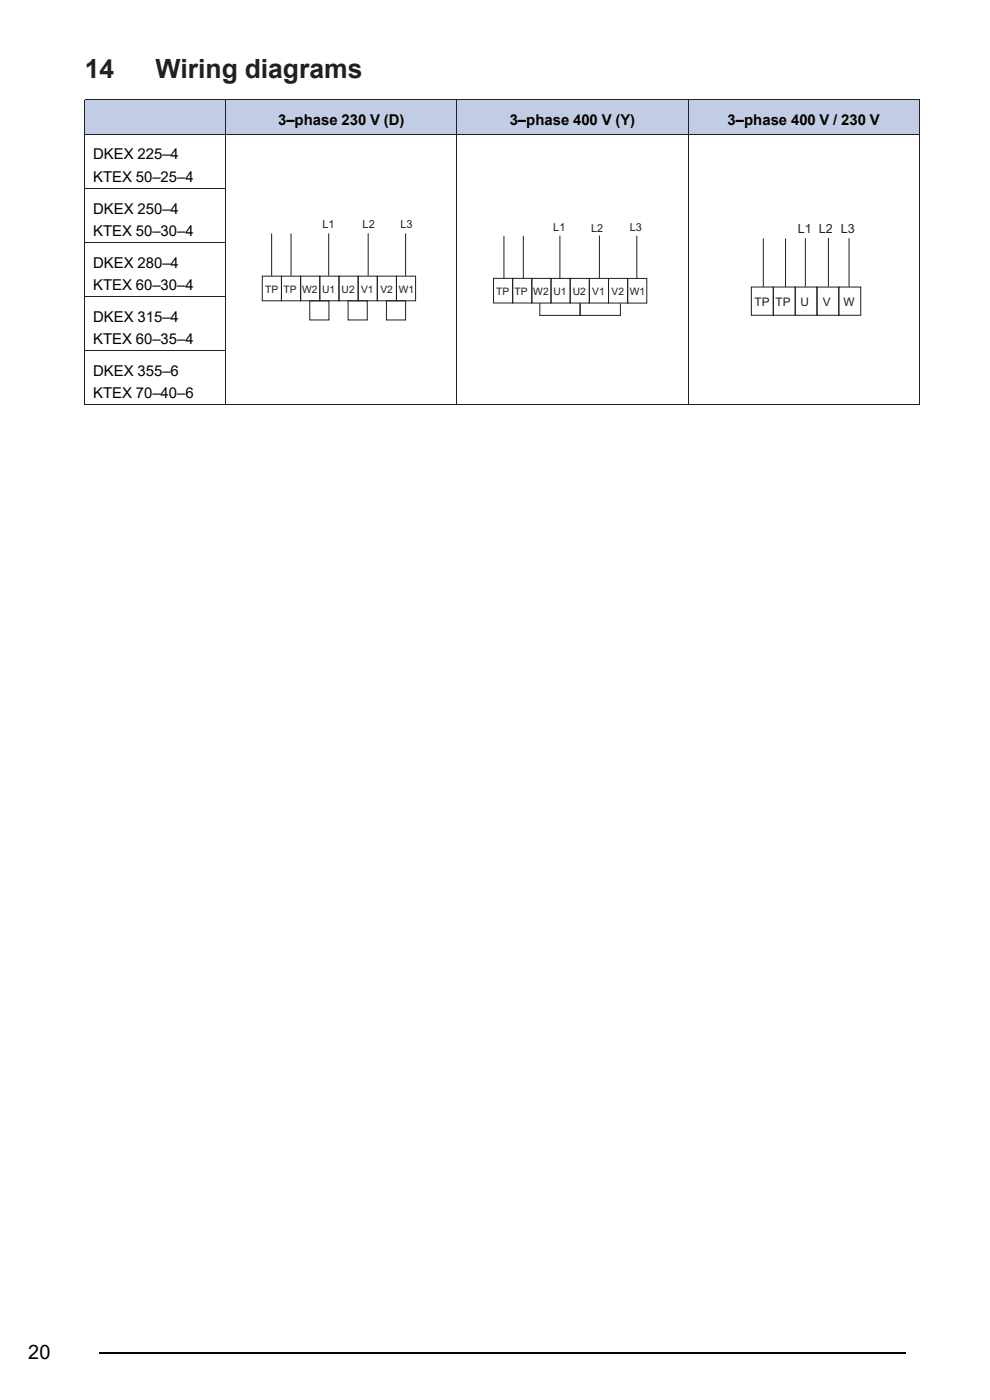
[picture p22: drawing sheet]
<svg xmlns="http://www.w3.org/2000/svg" width="210mm" height="297mm" viewBox="0 0 210 297" stroke-linecap="round" stroke-linejoin="round" font-family="sans-serif">
<defs><g id="words">
<g font-size="5.6" fill="#231f20">
<text x="18" y="16.6">14</text>
<text x="33" y="16.6">Wiring diagrams</text>
</g>
<text font-size="4.2" x="6" y="288.2">20</text>
<g font-size="3.2">
<text x="59" y="26.5">3–phase 230 V (D)</text>
<text x="108.1" y="26.5">3–phase 400 V (Y)</text>
<text x="154.3" y="26.5">3–phase 400 V / 230 V</text>
<text x="19.8" y="33.8">DKEX 225–4</text>
<text x="19.8" y="38.6">KTEX 50–25–4</text>
<text x="19.8" y="45.3">DKEX 250–4</text>
<text x="19.8" y="50">KTEX 50–30–4</text>
<text x="19.8" y="56.8">DKEX 280–4</text>
<text x="19.8" y="61.5">KTEX 60–30–4</text>
<text x="19.8" y="68.2">DKEX 315–4</text>
<text x="19.8" y="73">KTEX 60–35–4</text>
<text x="19.8" y="79.7">DKEX 355–6</text>
<text x="19.8" y="84.5">KTEX 70–40–6</text>
</g>
<text font-size="2.7" fill="#211d1e" x="169.2" y="49.5">L1 L2 L3</text>
<g font-size="2.5" fill="#211d1e">
<text x="160.1" y="65">TP</text>
<text x="164.5" y="65">TP</text>
<text x="169.8" y="65">U</text>
<text x="174.5" y="65">V</text>
<text x="179" y="65">W</text>
</g>
<g font-size="2.3" fill="#211d1e">
<text x="68.4" y="48.4">L1</text>
<text x="76.9" y="48.4">L2</text>
<text x="85" y="48.4">L3</text>
<text x="117.4" y="49.1">L1</text>
<text x="125.4" y="49.1">L2</text>
<text x="133.6" y="49.1">L3</text>
</g>
<g font-size="2.2" fill="#211d1e">
<text x="56.2" y="62.2">TP</text>
<text x="60.1" y="62.2">TP</text>
<text x="64.1" y="62.2">W2</text>
<text x="68.3" y="62.2">U1</text>
<text x="72.5" y="62.2">U2</text>
<text x="76.6" y="62.2">V1</text>
<text x="80.7" y="62.2">V2</text>
<text x="84.6" y="62.2">W1</text>
<text x="105.3" y="62.6">TP</text>
<text x="109.2" y="62.6">TP</text>
<text x="113.1" y="62.6">W2</text>
<text x="117.4" y="62.6">U1</text>
<text x="121.5" y="62.6">U2</text>
<text x="125.6" y="62.6">V1</text>
<text x="129.7" y="62.6">V2</text>
<text x="133.6" y="62.6">W1</text>
</g>
</g></defs>
<g fill="#c0cde4">
<path d="M18 21.2h29.9v7.4h-29.9z"/>
<path d="M47.9 21.2h49v7.4h-49z"/>
<path d="M96.9 21.2h49.1v7.4h-49.1z"/>
<path d="M146 21.2h49v7.4h-49z"/>
</g>
<path d="M18 21.2v64.7M18 21.2h177M18 28.5h177M47.9 21.2v64.7M96.9 21.2v64.7M146 21.2v64.7M195 21.2v64.7M18 40h29.8M18 51.5h29.8M18 63h29.8M18 74.4h29.8M18 85.9h177" fill="none" stroke="#231f20" stroke-width=".21"/>
<g fill="none" stroke="#211d1e" stroke-width=".21">
<path d="M55.6 58.6h4.1v5.2h-4.1zM57.6 49.5v9M59.7 58.6h4.1v5.2h-4.1zM61.7 49.5v9M63.8 58.6h4v5.2h-4zM67.8 58.6h4.1v5.2h-4.1zM69.7 49.5v9M71.9 58.6h4.1v5.2h-4.1zM76 58.6h4v5.2h-4zM78.1 49.5v9M80 58.6h4.1v5.2h-4.1zM84.1 58.6h4.1v5.2h-4.1z"/>
<path d="M86 49.5v9M65.7 63.8h4.1v4.1h-4.1zM73.8 63.8h4.1v4.1h-4.1zM82 63.8h4v4.1h-4z"/>
</g>
<path d="M49.6 45.2v24h45.5v-24zM50.4 46h44v22.4h-44z" fill="#fff"/>
<g fill="none" stroke="#211d1e" stroke-width=".21">
<path d="M104.7 59h4v5.3h-4zM106.9 50.1v9M108.7 59h4.1v5.3h-4.1zM111 50.1v9M112.8 59.1h4.1v5.2h-4.1zM116.9 59.1h4v5.2h-4zM118.8 50v9M120.9 59.1h4.1v5.2h-4.1zM125 59.1h4.1v5.2h-4.1zM127.1 50v9M129.1 59.1h4v5.2h-4zM133.1 59.1h4.1v5.2h-4.1z"/>
<path d="M135.1 50v9M114.5 64.3v2.6h8.6v-2.5M123 64.4v2.5h8.6v-2.5"/>
</g>
<path d="M98.7 46.4v21.7h45.5v-21.7zM99.4 47.1h44v20.2h-44z" fill="#fff"/>
<path d="M154.7 60.9h4.7v6h-4.7zM182.6 60.9h4.6v6h-4.6z" fill="none" stroke="#fff" stroke-width=".21"/>
<path d="M161.9 50.6v10.3M166.6 50.6v10.3M170.8 50.5v10.3M175.7 50.5v10.3M180.1 50.5v10.3M159.4 60.9h4.6v6h-4.6zM164 60.9h4.7v6h-4.7zM168.7 60.9h4.6v6h-4.6zM173.3 60.9h4.6v6h-4.6zM177.9 60.9h4.7v6h-4.7z" fill="none" stroke="#211d1e" stroke-width=".21"/>
<path d="M147.7 46.4v21.7h45.5v-21.7zM148.5 47.1h44v20.2h-44z" fill="#fff"/>
<path d="M21 287.1h171" fill="none" stroke="#000" stroke-width=".34"/>
<use href="#words"/>
</svg>
